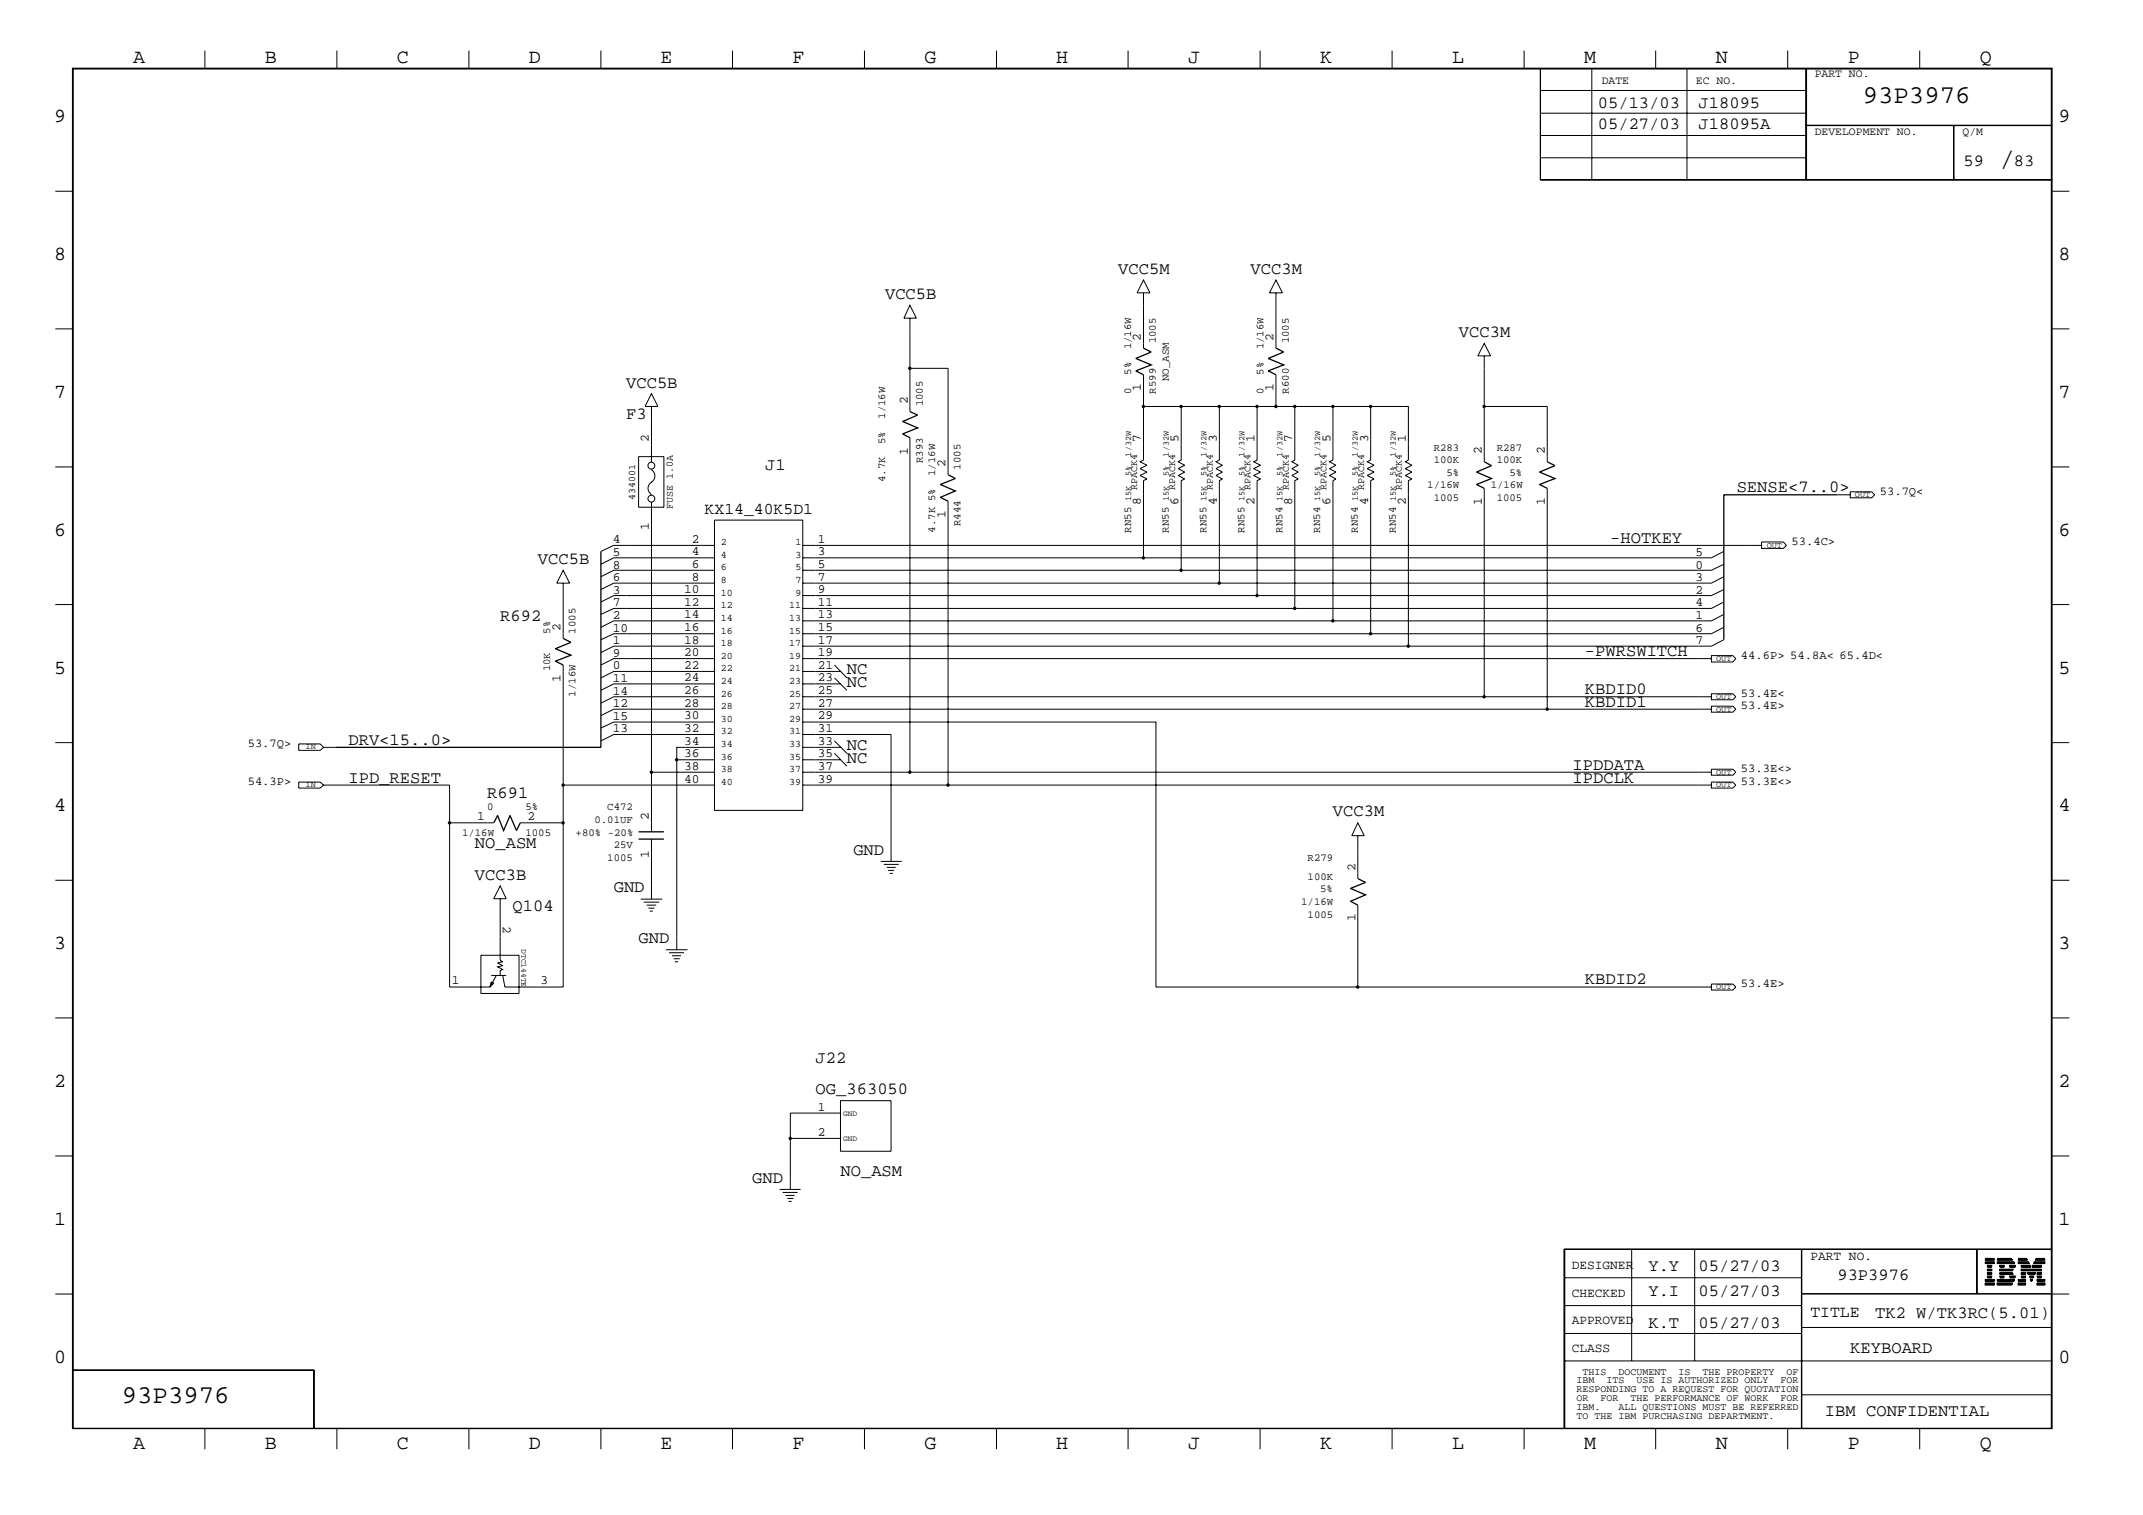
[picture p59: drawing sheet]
<svg xmlns="http://www.w3.org/2000/svg" width="423mm" height="299mm" viewBox="0 0 423 299" stroke-linecap="round" stroke-linejoin="round" font-family="sans-serif">
<defs><g id="words">
<text font-size="5.2" x="395" y="32.9">/</text>
<g font-size="5.1">
<text x="368" y="20.4">93P3976</text>
<text x="24" y="277.1">93P3976</text>
</g>
<g font-size="4">
<text x="26.3" y="12.5">A</text>
<text x="52.3" y="12.5">B</text>
<text x="78.4" y="12.5">C</text>
<text x="104.5" y="12.5">D</text>
<text x="130.5" y="12.5">E</text>
<text x="156.5" y="12.5">F</text>
<text x="182.6" y="12.5">G</text>
<text x="208.6" y="12.5">H</text>
<text x="234.7" y="12.5">J</text>
<text x="260.8" y="12.5">K</text>
<text x="286.9" y="12.5">L</text>
<text x="312.9" y="12.5">M</text>
<text x="338.9" y="12.5">N</text>
<text x="365" y="12.5">P</text>
<text x="391.1" y="12.5">Q</text>
<text x="10.7" y="24.1">9</text>
<text x="406.7" y="24.1">9</text>
<text x="10.7" y="51.3">8</text>
<text x="406.7" y="51.3">8</text>
<text x="10.7" y="78.6">7</text>
<text x="406.7" y="78.6">7</text>
<text x="10.7" y="105.8">6</text>
<text x="406.7" y="105.8">6</text>
<text x="10.7" y="133">5</text>
<text x="406.7" y="133">5</text>
<text x="10.7" y="160.2">4</text>
<text x="406.7" y="160.2">4</text>
<text x="10.7" y="187.5">3</text>
<text x="406.7" y="187.5">3</text>
<text x="10.7" y="214.6">2</text>
<text x="406.7" y="214.6">2</text>
<text x="10.7" y="241.9">1</text>
<text x="406.7" y="241.9">1</text>
<text x="10.7" y="269.2">0</text>
<text x="406.7" y="269.2">0</text>
<text x="26.3" y="286.2">A</text>
<text x="52.3" y="286.2">B</text>
<text x="78.4" y="286.2">C</text>
<text x="104.5" y="286.2">D</text>
<text x="130.5" y="286.2">E</text>
<text x="156.5" y="286.2">F</text>
<text x="182.6" y="286.2">G</text>
<text x="208.6" y="286.2">H</text>
<text x="234.7" y="286.2">J</text>
<text x="260.8" y="286.2">K</text>
<text x="286.9" y="286.2">L</text>
<text x="312.9" y="286.2">M</text>
<text x="338.9" y="286.2">N</text>
<text x="365" y="286.2">P</text>
<text x="391.1" y="286.2">Q</text>
</g>
<g font-size="3.4">
<text x="315.6" y="21.4">05/13/03</text>
<text x="335.5" y="21.4">J18095</text>
<text x="315.6" y="25.4">05/27/03</text>
<text x="335.5" y="25.4">J18095A</text>
<text x="387.9" y="32.9">59</text>
<text x="397.8" y="32.9">83</text>
<text x="174.8" y="59.1">VCC5B</text>
<text x="220.9" y="54.1">VCC5M</text>
<text x="247.1" y="54.1">VCC3M</text>
<text x="288.2" y="66.5">VCC3M</text>
<text x="123.7" y="76.5">VCC5B</text>
<text x="123.7" y="82.7">F3</text>
<text x="151.1" y="92.7">J1</text>
<text x="343.1" y="97.2">SENSE&lt;7..0&gt;</text>
<text x="318.1" y="107.2">-HOTKEY</text>
<text x="106.3" y="111.4">VCC5B</text>
<text x="98.8" y="122.6">R692</text>
<text x="313.1" y="129.6">-PWRSWITCH</text>
<text x="167.3" y="133.2">NC</text>
<text x="167.3" y="135.6">NC</text>
<text x="313.1" y="137.1">KBDID0</text>
<text x="313.1" y="139.5">KBDID1</text>
<text x="68.8" y="147.1">DRV&lt;15..0&gt;</text>
<text x="167.3" y="148.2">NC</text>
<text x="68.8" y="154.5">IPD_RESET</text>
<text x="167.3" y="150.6">NC</text>
<text x="310.6" y="154.5">IPDCLK</text>
<text x="310.6" y="152.1">IPDDATA</text>
<text x="96.3" y="157.5">R691</text>
<text x="263.3" y="161.2">VCC3M</text>
<text x="93.8" y="167.5">NO_ASM</text>
<text x="93.8" y="173.7">VCC3B</text>
<text x="168.6" y="168.7">GND</text>
<text x="101.3" y="179.9">Q104</text>
<text x="121.2" y="176.2">GND</text>
<text x="126.2" y="186.2">GND</text>
<text x="313.1" y="194.4">KBDID2</text>
<text x="161.1" y="209.9">J22</text>
<text x="161.1" y="216.1">OG_363050</text>
<text x="148.6" y="233.5">GND</text>
<text x="166" y="232.2">NO_ASM</text>
<text x="325.6" y="251">Y.Y</text>
<text x="335.5" y="251">05/27/03</text>
<text x="325.6" y="255.9">Y.I</text>
<text x="335.5" y="255.9">05/27/03</text>
<text x="363" y="252.7">93P3976</text>
<text x="325.6" y="262.2">K.T</text>
<text x="335.5" y="262.2">05/27/03</text>
<text x="370.4" y="260.2">TK2 W/TK3RC(5.01)</text>
<text x="365.5" y="267.2">KEYBOARD</text>
<text x="360.5" y="279.7">IBM CONFIDENTIAL</text>
</g>
<g font-size="3.2">
<text x="139.2" y="101.4">KX14_40K5D1</text>
<text x="357.6" y="260">TITLE</text>
</g>
<g font-size="2.5">
<text x="225.4" y="67.3" transform="rotate(-90 225.4 67.3)">2</text>
<text x="251.5" y="67.3" transform="rotate(-90 251.5 67.3)">2</text>
<text x="225.4" y="77.3" transform="rotate(-90 225.4 77.3)">1</text>
<text x="251.5" y="77.3" transform="rotate(-90 251.5 77.3)">1</text>
<text x="179.3" y="79.8" transform="rotate(-90 179.3 79.8)">2</text>
<text x="128.2" y="87.2" transform="rotate(-90 128.2 87.2)">2</text>
<text x="179.3" y="89.7" transform="rotate(-90 179.3 89.7)">1</text>
<text x="225.4" y="87.2" transform="rotate(-90 225.4 87.2)">7</text>
<text x="232.8" y="87.2" transform="rotate(-90 232.8 87.2)">5</text>
<text x="240.4" y="87.2" transform="rotate(-90 240.4 87.2)">3</text>
<text x="247.8" y="87.2" transform="rotate(-90 247.8 87.2)">1</text>
<text x="255.3" y="87.2" transform="rotate(-90 255.3 87.2)">7</text>
<text x="262.8" y="87.2" transform="rotate(-90 262.8 87.2)">5</text>
<text x="270.3" y="87.2" transform="rotate(-90 270.3 87.2)">3</text>
<text x="277.7" y="87.2" transform="rotate(-90 277.7 87.2)">1</text>
<text x="292.7" y="89.7" transform="rotate(-90 292.7 89.7)">2</text>
<text x="305.1" y="89.7" transform="rotate(-90 305.1 89.7)">2</text>
<text x="186.8" y="92.2" transform="rotate(-90 186.8 92.2)">2</text>
<text x="225.4" y="99.7" transform="rotate(-90 225.4 99.7)">8</text>
<text x="232.8" y="99.7" transform="rotate(-90 232.8 99.7)">6</text>
<text x="240.4" y="99.7" transform="rotate(-90 240.4 99.7)">4</text>
<text x="247.8" y="99.7" transform="rotate(-90 247.8 99.7)">2</text>
<text x="255.3" y="99.7" transform="rotate(-90 255.3 99.7)">8</text>
<text x="262.8" y="99.7" transform="rotate(-90 262.8 99.7)">6</text>
<text x="270.3" y="99.7" transform="rotate(-90 270.3 99.7)">4</text>
<text x="277.7" y="99.7" transform="rotate(-90 277.7 99.7)">2</text>
<text x="292.7" y="99.7" transform="rotate(-90 292.7 99.7)">1</text>
<text x="305.1" y="99.7" transform="rotate(-90 305.1 99.7)">1</text>
<text x="121.1" y="107.3">4</text>
<text x="128.2" y="104.7" transform="rotate(-90 128.2 104.7)">1</text>
<text x="136.7" y="107.2">2</text>
<text x="161.5" y="107.2">1</text>
<text x="186.8" y="102.2" transform="rotate(-90 186.8 102.2)">1</text>
<text x="121.1" y="109.7">5</text>
<text x="121.1" y="112.3">8</text>
<text x="136.7" y="112.2">6</text>
<text x="136.7" y="109.6">4</text>
<text x="161.5" y="109.6">3</text>
<text x="161.5" y="112.2">5</text>
<text x="334.9" y="109.7">5</text>
<text x="334.9" y="112.3">0</text>
<text x="121.1" y="114.7">6</text>
<text x="121.1" y="117.3">3</text>
<text x="121.1" y="119.7">7</text>
<text x="135.1" y="117.1">10</text>
<text x="135.1" y="119.6">12</text>
<text x="136.7" y="114.6">8</text>
<text x="161.5" y="114.6">7</text>
<text x="161.5" y="117.1">9</text>
<text x="161.5" y="119.6">11</text>
<text x="334.9" y="119.7">4</text>
<text x="334.9" y="117.3">2</text>
<text x="334.9" y="114.7">3</text>
<text x="110.7" y="124.6" transform="rotate(-90 110.7 124.6)">2</text>
<text x="121.1" y="122.2">2</text>
<text x="121.1" y="124.7">10</text>
<text x="135.1" y="122.1">14</text>
<text x="135.1" y="124.6">16</text>
<text x="161.5" y="122.1">13</text>
<text x="161.5" y="124.6">15</text>
<text x="334.9" y="124.7">6</text>
<text x="334.9" y="122.2">1</text>
<text x="121.1" y="129.7">9</text>
<text x="121.1" y="127.2">1</text>
<text x="135.1" y="127.1">18</text>
<text x="135.1" y="129.6">20</text>
<text x="161.5" y="127.1">17</text>
<text x="161.5" y="129.6">19</text>
<text x="334.9" y="127.2">7</text>
<text x="110.7" y="134.6" transform="rotate(-90 110.7 134.6)">1</text>
<text x="121.1" y="134.7">11</text>
<text x="121.1" y="137.2">14</text>
<text x="121.1" y="132.2">0</text>
<text x="135.1" y="132.1">22</text>
<text x="135.1" y="134.5">24</text>
<text x="135.1" y="137.1">26</text>
<text x="161.5" y="137.1">25</text>
<text x="161.5" y="132.1">21</text>
<text x="161.5" y="134.5">23</text>
<text x="121.1" y="142.2">15</text>
<text x="121.1" y="139.7">12</text>
<text x="135.1" y="139.5">28</text>
<text x="135.1" y="142.1">30</text>
<text x="161.5" y="142.1">29</text>
<text x="161.5" y="139.5">27</text>
<text x="121.1" y="144.6">13</text>
<text x="135.1" y="144.5">32</text>
<text x="135.1" y="147.1">34</text>
<text x="135.1" y="149.5">36</text>
<text x="161.5" y="147.1">33</text>
<text x="161.5" y="149.5">35</text>
<text x="161.5" y="144.5">31</text>
<text x="135.1" y="152.1">38</text>
<text x="135.1" y="154.5">40</text>
<text x="161.5" y="152.1">37</text>
<text x="161.5" y="154.5">39</text>
<text x="94.2" y="162">1</text>
<text x="104.2" y="162">2</text>
<text x="128.2" y="162" transform="rotate(-90 128.2 162)">2</text>
<text x="128.2" y="169.5" transform="rotate(-90 128.2 169.5)">1</text>
<text x="267.8" y="172" transform="rotate(-90 267.8 172)">2</text>
<text x="99.3" y="182.9" transform="rotate(90 99.3 182.9)">2</text>
<text x="267.8" y="181.9" transform="rotate(-90 267.8 181.9)">1</text>
<text x="89.2" y="194.4">1</text>
<text x="106.8" y="194.4">3</text>
<text x="161.5" y="219.3">1</text>
<text x="161.5" y="224.3">2</text>
<text x="310.5" y="250.6">DESIGNER</text>
<text x="357.6" y="248.8">PART NO.</text>
<text x="310.5" y="256">CHECKED</text>
<text x="310.5" y="261.5">APPROVED</text>
<text x="310.5" y="267">CLASS</text>
</g>
<g font-size="2.4">
<text x="371.3" y="97.7">53.7Q&lt;</text>
<text x="353.9" y="107.7">53.4C&gt;</text>
<text x="343.9" y="130">44.6P&gt; 54.8A&lt; 65.4D&lt;</text>
<text x="343.9" y="137.6">53.4E&lt;</text>
<text x="343.9" y="140">53.4E&gt;</text>
<text x="48.9" y="147.6">53.7Q&gt;</text>
<text x="48.9" y="155">54.3P&gt;</text>
<text x="343.9" y="155">53.3E&lt;&gt;</text>
<text x="343.9" y="152.5">53.3E&lt;&gt;</text>
<text x="343.9" y="194.9">53.4E&gt;</text>
</g>
<g font-size="2.3">
<text x="316.4" y="16.7">DATE</text>
<text x="335" y="16.7">EC NO.</text>
<text x="358.5" y="15.2">PART NO.</text>
<text x="358.5" y="26.6">DEVELOPMENT NO.</text>
<text x="387.7" y="26.6">Q/M</text>
</g>
<g font-size="2.1">
<text x="223.4" y="69" transform="rotate(-90 223.4 69)">1/16W</text>
<text x="228.3" y="67.8" transform="rotate(-90 228.3 67.8)">1005</text>
<text x="249.6" y="69" transform="rotate(-90 249.6 69)">1/16W</text>
<text x="254.6" y="67.8" transform="rotate(-90 254.6 67.8)">1005</text>
<text x="223.4" y="77.7" transform="rotate(-90 223.4 77.7)">0</text>
<text x="223.4" y="74" transform="rotate(-90 223.4 74)">5%</text>
<text x="228.3" y="77.7" transform="rotate(-90 228.3 77.7)">R599</text>
<text x="230.9" y="75.3" transform="rotate(-90 230.9 75.3)">NO_ASM</text>
<text x="249.6" y="77.7" transform="rotate(-90 249.6 77.7)">0</text>
<text x="249.6" y="74" transform="rotate(-90 249.6 74)">5%</text>
<text x="254.6" y="77.7" transform="rotate(-90 254.6 77.7)">R600</text>
<text x="174.8" y="82.7" transform="rotate(-90 174.8 82.7)">1/16W</text>
<text x="182.3" y="80.3" transform="rotate(-90 182.3 80.3)">1005</text>
<text x="174.8" y="87.7" transform="rotate(-90 174.8 87.7)">5%</text>
<text x="283.2" y="89">R283</text>
<text x="295.7" y="89">R287</text>
<text x="174.8" y="95.2" transform="rotate(-90 174.8 95.2)">4.7K</text>
<text x="182.3" y="91.4" transform="rotate(-90 182.3 91.4)">R393</text>
<text x="184.7" y="94" transform="rotate(-90 184.7 94)">1/16W</text>
<text x="189.7" y="92.7" transform="rotate(-90 189.7 92.7)">1005</text>
<text x="283.2" y="91.4">100K</text>
<text x="285.8" y="94">5%</text>
<text x="295.7" y="91.4">100K</text>
<text x="298.2" y="94">5%</text>
<text x="281.9" y="96.4">1/16W</text>
<text x="283.2" y="99">1005</text>
<text x="294.5" y="96.4">1/16W</text>
<text x="295.7" y="99">1005</text>
<text x="184.7" y="105.2" transform="rotate(-90 184.7 105.2)">4.7K 5%</text>
<text x="189.7" y="103.9" transform="rotate(-90 189.7 103.9)">R444</text>
<text x="223.4" y="105.2" transform="rotate(-90 223.4 105.2)">RN55</text>
<text x="230.9" y="105.2" transform="rotate(-90 230.9 105.2)">RN55</text>
<text x="238.3" y="105.2" transform="rotate(-90 238.3 105.2)">RN55</text>
<text x="245.9" y="105.2" transform="rotate(-90 245.9 105.2)">RN55</text>
<text x="253.3" y="105.2" transform="rotate(-90 253.3 105.2)">RN54</text>
<text x="260.8" y="105.2" transform="rotate(-90 260.8 105.2)">RN54</text>
<text x="268.2" y="105.2" transform="rotate(-90 268.2 105.2)">RN54</text>
<text x="275.8" y="105.2" transform="rotate(-90 275.8 105.2)">RN54</text>
<text x="108.7" y="125.1" transform="rotate(-90 108.7 125.1)">5%</text>
<text x="113.7" y="125.1" transform="rotate(-90 113.7 125.1)">1005</text>
<text x="108.7" y="132.6" transform="rotate(-90 108.7 132.6)">10K</text>
<text x="113.7" y="137.6" transform="rotate(-90 113.7 137.6)">1/16W</text>
<text x="96.3" y="160">0</text>
<text x="103.8" y="160">5%</text>
<text x="120" y="160">C472</text>
<text x="91.3" y="165">1/16W</text>
<text x="103.8" y="165">1005</text>
<text x="113.7" y="165">+80% -20%</text>
<text x="117.4" y="162.5">0.01UF</text>
<text x="121.2" y="167.5">25V</text>
<text x="120" y="170">1005</text>
<text x="258.3" y="170">R279</text>
<text x="258.3" y="173.7">100K</text>
<text x="257" y="178.7">1/16W</text>
<text x="260.8" y="176.2">5%</text>
<text x="258.3" y="181.2">1005</text>
</g>
<g font-size="2">
<text x="125.5" y="98.7" transform="rotate(-90 125.5 98.7)">434001</text>
<text x="132.9" y="100.5" transform="rotate(-90 132.9 100.5)">FUSE 1.0A</text>
<text x="224.6" y="96.8" transform="rotate(-90 224.6 96.8)">RPACK4</text>
<text x="232.2" y="96.8" transform="rotate(-90 232.2 96.8)">RPACK4</text>
<text x="239.6" y="96.8" transform="rotate(-90 239.6 96.8)">RPACK4</text>
<text x="247.1" y="96.8" transform="rotate(-90 247.1 96.8)">RPACK4</text>
<text x="254.6" y="96.8" transform="rotate(-90 254.6 96.8)">RPACK4</text>
<text x="262" y="96.8" transform="rotate(-90 262 96.8)">RPACK4</text>
<text x="269.5" y="96.8" transform="rotate(-90 269.5 96.8)">RPACK4</text>
<text x="276.9" y="96.8" transform="rotate(-90 276.9 96.8)">RPACK4</text>
<text x="142.4" y="107.7">2</text>
<text x="157.1" y="107.7">1</text>
<text x="142.4" y="110.2">4</text>
<text x="142.4" y="112.6">6</text>
<text x="157.1" y="110.2">3</text>
<text x="157.1" y="112.6">5</text>
<text x="142.4" y="115.1">8</text>
<text x="142.4" y="117.6">10</text>
<text x="157.1" y="115.1">7</text>
<text x="157.1" y="117.6">9</text>
<text x="142.4" y="122.6">14</text>
<text x="142.4" y="120.1">12</text>
<text x="142.4" y="125.1">16</text>
<text x="155.9" y="120.1">11</text>
<text x="155.9" y="122.6">13</text>
<text x="155.9" y="125.1">15</text>
<text x="142.4" y="130">20</text>
<text x="142.4" y="127.6">18</text>
<text x="155.9" y="127.6">17</text>
<text x="155.9" y="130">19</text>
<text x="142.4" y="132.6">22</text>
<text x="142.4" y="135">24</text>
<text x="142.4" y="137.6">26</text>
<text x="155.9" y="137.6">25</text>
<text x="155.9" y="132.6">21</text>
<text x="155.9" y="135">23</text>
<text x="142.4" y="140">28</text>
<text x="142.4" y="142.6">30</text>
<text x="155.9" y="140">27</text>
<text x="155.9" y="142.6">29</text>
<text x="142.4" y="147.6">34</text>
<text x="142.4" y="145">32</text>
<text x="155.9" y="145">31</text>
<text x="155.9" y="147.6">33</text>
<text x="142.4" y="150">36</text>
<text x="142.4" y="152.5">38</text>
<text x="142.4" y="155">40</text>
<text x="155.9" y="150">35</text>
<text x="155.9" y="152.5">37</text>
<text x="155.9" y="155">39</text>
<text x="311.4" y="273.1">IBM</text>
<text x="311.4" y="274.9">RESPONDING TO A REQUEST FOR QUOTATION</text>
<text x="312.6" y="271.4">THIS</text>
<text x="317.3" y="273.1">ITS</text>
<text x="319.7" y="271.4">DOCUMENT</text>
<text x="323.3" y="273.1">USE IS AUTHORIZED ONLY</text>
<text x="331.6" y="271.4">IS</text>
<text x="336.3" y="271.4">THE PROPERTY</text>
<text x="351.7" y="273.1">FOR</text>
<text x="352.9" y="271.4">OF</text>
<text x="311.4" y="276.7">OR</text>
<text x="311.4" y="278.5">IBM.</text>
<text x="311.4" y="280.2">TO THE IBM PURCHASING DEPARTMENT.</text>
<text x="316.1" y="276.7">FOR</text>
<text x="319.7" y="278.5">ALL QUESTIONS MUST BE REFERRED</text>
<text x="322.1" y="276.7">THE PERFORMANCE OF WORK</text>
<text x="351.7" y="276.7">FOR</text>
</g>
<g font-size="1.7">
<text x="223.4" y="94" transform="rotate(-90 223.4 94)">5%</text>
<text x="223.4" y="90.2" transform="rotate(-90 223.4 90.2)">1/32W</text>
<text x="230.9" y="94" transform="rotate(-90 230.9 94)">5%</text>
<text x="230.9" y="90.2" transform="rotate(-90 230.9 90.2)">1/32W</text>
<text x="238.3" y="94" transform="rotate(-90 238.3 94)">5%</text>
<text x="238.3" y="90.2" transform="rotate(-90 238.3 90.2)">1/32W</text>
<text x="245.9" y="94" transform="rotate(-90 245.9 94)">5%</text>
<text x="245.9" y="90.2" transform="rotate(-90 245.9 90.2)">1/32W</text>
<text x="253.3" y="94" transform="rotate(-90 253.3 94)">5%</text>
<text x="253.3" y="90.2" transform="rotate(-90 253.3 90.2)">1/32W</text>
<text x="260.8" y="94" transform="rotate(-90 260.8 94)">5%</text>
<text x="260.8" y="90.2" transform="rotate(-90 260.8 90.2)">1/32W</text>
<text x="268.2" y="94" transform="rotate(-90 268.2 94)">5%</text>
<text x="268.2" y="90.2" transform="rotate(-90 268.2 90.2)">1/32W</text>
<text x="275.8" y="94" transform="rotate(-90 275.8 94)">5%</text>
<text x="275.8" y="90.2" transform="rotate(-90 275.8 90.2)">1/32W</text>
<text x="223.4" y="99" transform="rotate(-90 223.4 99)">15K</text>
<text x="230.9" y="99" transform="rotate(-90 230.9 99)">15K</text>
<text x="238.3" y="99" transform="rotate(-90 238.3 99)">15K</text>
<text x="245.9" y="99" transform="rotate(-90 245.9 99)">15K</text>
<text x="253.3" y="99" transform="rotate(-90 253.3 99)">15K</text>
<text x="260.8" y="99" transform="rotate(-90 260.8 99)">15K</text>
<text x="268.2" y="99" transform="rotate(-90 268.2 99)">15K</text>
<text x="275.8" y="99" transform="rotate(-90 275.8 99)">15K</text>
<text x="366.4" y="98.1">OUT</text>
<text x="349" y="108.1">OUT</text>
<text x="339" y="130.6">OUT</text>
<text x="339" y="138">OUT</text>
<text x="339" y="140.5">OUT</text>
<text x="60.4" y="147.9">IN</text>
<text x="60.4" y="155.4">IN</text>
<text x="339" y="155.4">OUT</text>
<text x="339" y="153">OUT</text>
<text x="339" y="195.3">OUT</text>
</g>
<g font-size="1.6">
<text x="103" y="187.5" transform="rotate(90 103 187.5)">DTC144TE</text>
<text x="166.5" y="220.3">GND</text>
<text x="166.5" y="225.3">GND</text>
</g>
</g></defs>
<g fill="none" stroke="#000" stroke-width=".25">
<path d="M225.9 68.7l1.5 .8-3 1.3 3 1.3-3 1.1 1.5 .8M252.1 68.7l1.5 .8-3.1 1.3 3.1 1.3-3.1 1.1 1.6 .8M179.7 81.3l1.6 .7-3 1.2 3 1.3-3 1.2 1.4 .7M187.3 93.7l1.4 .8-2.9 1.2 2.9 1.2-2.9 1.3 1.5 .8M293.2 91.2l1.4 .7-2.9 1.3 2.9 1.3-2.9 1.2 1.5 .7M305.6 91.2l1.6 .7-3.1 1.3 3.1 1.3-3.1 1.2 1.5 .7M363 97.7h-22.5v28.6M118.7 108.9v38.7h-52.3M111.3 126.1l1.5 .7-3.1 1.3 3.1 1.3-3.1 1.2 1.6 .7M97.5 162.5l.8-1.5 1.2 3 1.3-3 1.2 3 .8-1.5M126.2 165.7h4.9M126.2 164.3h4.9"/>
<path d="M268.2 173.5l1.5 .7-2.9 1.2 2.9 1.3-2.9 1.3 1.4 .7"/>
</g>
<g fill="none" stroke="#000" stroke-width=".2">
<path d="M14.3 13.5h391.1v268.6h-391.1zM14.5 13.6h390.7v268.4h-390.7zM40.5 10v3.5M66.5 10v3.5M92.6 10v3.5M118.7 10v3.5M144.7 10v3.5M170.8 10v3.5M196.8 10v3.5M222.8 10v3.5M248.9 10v3.5M275 10v3.5"/>
<path d="M301.1 10v3.5M304.3 13.5v22.1h101.1M304.3 17.9h52.4M314.5 13.5v22.1M327.1 10v3.5M333.2 13.5v22.1M353.1 10v3.5M356.7 13.5v22.1M356.9 13.5v22.1M379.2 10v3.5M10.9 37.8h3.4M304.3 35.5h101.1"/>
<path d="M304.3 31.2h52.4M304.3 26.8h52.4M304.3 22.4h52.4M356.7 24.8h48.7M356.7 24.7h48.7M385.9 24.8v10.8M386 24.8v10.8M405.4 37.8h3.4M225.9 55.3l1.3 2.5h-2.6zM225.9 57.8v10.9M252.1 55.3l1.2 2.5h-2.5zM252.1 57.8v10.9"/>
<path d="M10.9 64.9h3.4M128.7 77.7l1.3 2.6h-2.6zM179.7 60.3l1.3 2.5h-2.4zM179.7 62.8v9.9M225.9 74v16.8l-.7 .4 1.4 .7-1.4 .6 1.4 .7-1.4 .7 1.4 .7-.7 .3v15.3h-67.3M252.1 74v6.3M293.2 67.8l1.3 2.5h-2.6zM293.2 70.3v20.9M405.4 64.9h3.4M10.9 92.2h3.4M126.2 90.2h4.9v10h-4.9zM128.7 92.7a1.44 1.44 0 0 1 0 2.5"/>
<path d="M128.7 80.3v10.9M128.7 99.1v65.2M128.8 95.2a1.44 1.44 0 0 0-.1 2.5M179.7 86.4v66.1h158.4M179.7 81.3v-8.6h7.6v21M187.3 99v56h150.8M225.9 80.3h52.3v10.5l-.6 .4 1.3 .7-1.3 .6 1.3 .7-1.3 .7 1.3 .7-.7 .3v32.7h-119.6M233.3 80.3v10.5l-.6 .4 1.3 .7-1.3 .6 1.3 .7-1.3 .7 1.3 .7-.7 .3v17.7h-74.7M240.9 80.3v10.5l-.7 .4 1.3 .7-1.3 .6 1.3 .7-1.3 .7 1.3 .7-.6 .3v20.2h-82.3M248.3 80.3v10.5l-.7 .4 1.4 .7-1.4 .6 1.4 .7-1.4 .7 1.4 .7-.7 .3v22.7h-89.7M255.8 80.3v10.5l-.6 .4 1.3 .7-1.3 .6 1.3 .7-1.3 .7 1.3 .7-.7 .3v25.2h-97.2M263.3 80.3v10.5l-.7 .4 1.3 .7-1.3 .6 1.3 .7-1.3 .7 1.3 .7-.6 .3v27.7h-104.7"/>
<path d="M270.8 80.3v10.5l-.7 .4 1.3 .7-1.3 .6 1.3 .7-1.3 .7 1.3 .7-.6 .3v30.2h-112.2M293.2 96.4v41.2h-134.6M293.2 80.3h12.4v10.9M305.6 96.4v43.6h32.5M363 97.7h2.5M365.5 97.1h4.2l.6 .6-.6 .6h-4.2zM405.4 92.2h3.4M10.9 119.4h3.4M111.3 112.6l1.2 2.5h-2.5zM111.3 115.1v11M141.1 115.1h-19.9l-2.5 1.3M141.1 117.6h-19.9l-2.5 1.3"/>
<path d="M141.1 110.2h-19.9l-2.5 1.2M141.1 112.6h-19.9l-2.5 1.3M141.1 107.7h-19.9l-2.5 1.2M141.1 102.7h17.5v57.3h-17.5zM158.6 107.7h189.4M340.5 118.9l-2.4 1.2h-82.3M340.5 116.4l-2.4 1.2h-89.8M340.5 108.9l-2.4 1.3h-112.2M340.5 113.9l-2.4 1.2h-97.2M340.5 111.4l-2.4 1.2h-104.8M348 107h4.3l.6 .7-.6 .6h-4.3zM405.4 119.4h3.4"/>
<path d="M111.3 131.3v63.6h-11.6l-.4-2.3M141.1 122.6h-19.9l-2.5 1.3M141.1 125.1h-19.9l-2.5 1.2M141.1 127.6h-19.9l-2.5 1.3M141.1 120.1h-19.9l-2.5 1.2M141.1 135h-19.9l-2.5 1.3M141.1 137.6h-19.9l-2.5 1.3M141.1 130h-19.9l-2.5 1.3M141.1 132.6h-19.9l-2.5 1.3M158.6 135h7.4M158.6 130h179.5M158.6 132.6h7.4"/>
<path d="M164.8 131.3l2.5 2.6M164.8 133.9l2.5 2.4M293.2 137.6h44.9M338.1 137h4.2l.6 .6-.6 .6h-4.2zM338.1 129.5h4.2l.6 .5-.6 .7h-4.2zM338.1 139.4h4.2l.6 .6-.6 .6h-4.2zM340.5 123.9l-2.4 1.2h-67.3M340.5 126.3l-2.4 1.3h-59.9M340.5 121.3l-2.4 1.3h-74.8M10.9 146.6h3.4M59 154.4h4.2l.7 .6-.7 .6h-4.2zM59 146.9h4.2l.7 .7-.7 .6h-4.2z"/>
<path d="M63.9 155h24.9v7.5h8.7M63.9 147.6h2.5M111.3 155h29.8M128.7 152.5h12.4M133.7 150v37.5M141.1 142.6h-19.9l-2.5 1.2M141.1 145h-19.9l-2.5 1.3M141.1 140h-19.9l-2.5 1.3M141.1 147.6h-7.4v2.4h7.4M158.6 142.6h69.7v52.3h109.8M158.6 155h28.7M158.6 152.5h21.1"/>
<path d="M158.6 150h7.4M158.6 147.6h7.4M158.6 145h17.4v25M158.6 140h147M164.8 146.3l2.5 2.5M164.8 148.8l2.5 2.5M338.1 154.4h4.2l.6 .6-.6 .6h-4.2zM338.1 151.9h4.2l.6 .6-.6 .6h-4.2zM405.4 146.6h3.4M10.9 173.8h3.4M88.8 162.5v32.4h8M98.8 177.5v12.2l.5 .2-1 .3 1 .5-1 .2 1 .5-.5 .3v.9"/>
<path d="M98.8 174.9l1.2 2.6h-2.5zM102.8 162.5h8.5M126.6 177.5h4.2M127.2 178.1h3M127.8 178.7h1.8M128.1 179.3h1.2M128.4 179.9h.5M128.7 165.7v11.8M174 170.1h4.1M174.6 170.7h2.9M175.2 171.3h1.8M175.4 171.9h1.2"/>
<path d="M175.8 172.5h.6M268.2 162.5l1.3 2.5h-2.5zM268.2 165v8.5M268.2 178.7v16.2M405.4 173.8h3.4M95 188.6h7.5v7.6h-7.5zM97 193.9l.5 .2-.7 .8zM97 192.6h3M98 192.6l-1.2 2.3M131.6 187.5h4.2M132.2 188.1h2.9M132.8 188.7h1.7"/>
<path d="M133.1 189.3h1.2M133.3 189.9h.6M338.1 194.3h4.2l.6 .6-.6 .6h-4.2zM10.9 201h3.4M166 219.8h-9.9v5h9.9M166 217.3h10v10h-10zM405.4 201h3.4M10.9 228.3h3.4M154 234.9h4.2M154.6 235.5h3M155.2 236.1h1.8M155.5 236.6h1.2"/>
<path d="M155.8 237.2h.6M156.1 224.8v10M405.4 228.3h3.4M10.9 255.5h3.4M308.9 246.7h96.5M308.9 257.8h47M308.9 252.3h47M309.1 246.6v35.4M322.3 246.6v22.1M334.8 246.6v22.1M355.9 246.6v35.4M355.9 255.4h49.5"/>
<path d="M355.9 255.5h52.9M390.5 246.6v8.9M390.6 246.6v8.9M392.2 253.7h1.8zM392.2 253.5l1.8 .1zM392.2 253.3h1.8v.2h-1.8zM392.2 252.8l1.8 .1zM392.2 252.6l1.8 .1zM392.2 249.4l1.8 .1zM392.2 249.2l1.8 .1zM392.2 248.8h1.8zM392.2 253h1.8h-1.8"/>
<path d="M392.2 249.3h1.8h-1.8M392.2 248.7h1.8h-1.8M392.2 248.5h1.8h-1.8M392.6 252l.8 .1zM392.6 251.5l.8 .1zM392.6 251.3l.8 .1zM392.6 250.9l.8 .1zM392.6 250.7l.8 .1zM392.6 250.6l.8 .1zM392.6 250l.8 .1zM392.6 249.9h.8zM392.6 252.3h.8h-.8"/>
<path d="M392.6 252.1h.8h-.8M392.6 251.5h.8h-.8M392.6 250.2h.8h-.8M394.5 253.7h2.8zM394.5 253.5l3 .1zM394.5 253.3h3v.2h-3zM394.5 248.8h3zM394.5 252.8l3.4 .1zM394.5 252.6l3.4 .1zM394.5 249.4l3.4 .1zM394.5 249.2l3.3 .1zM394.5 248.7h3h-3"/>
<path d="M394.5 248.5h2.8h-2.8M394.5 253h3.3h-3.3M394.5 249.3h3.4h-3.4M395.1 251.5l2.6 .1zM395.1 251.3l2.4 .1zM395.1 250.9l2.4 .1zM395.1 250.7l2.5 .1zM395.1 250.6l2.6 .1zM395.1 252l.8 .1zM395.1 250l.8 .1zM395.1 249.9h.8zM395.1 251.5h2.5h-2.5"/>
<path d="M395.1 252.3h.8h-.8M395.1 252.1h.8h-.8M395.1 250.2h.8h-.8M397 252l1.1 .1zM397 250l1.1 .1zM397 249.9h1.1zM397 252.3h1.1h-1.1M397 252.1h1.1h-1.1M397 250.2h1.1h-1.1M398.7 253.7h1.4zM398.7 253.5l1.4 .1zM398.7 253.3h1.4v.2h-1.4z"/>
<path d="M398.7 252.8l1.4 .1zM398.7 252.6l1.4 .1zM398.7 249.4l2.2 .1zM398.7 249.2l2 .1zM398.7 248.8h1.8zM398.7 253h1.4h-1.4M398.7 249.3h2.1h-2.1M398.7 248.7h1.8h-1.8M398.7 248.5h1.7h-1.7M399.3 252l.8 .1zM399.3 251.5l.8 .1zM399.3 251.3l.8 .1z"/>
<path d="M399.3 250.9l.8 .1zM399.3 250.7l.8 .1zM399.3 250.6l.8 .1zM399.3 250l1.9 .1zM399.3 249.9h1.8zM399.3 252.3h.8h-.8M399.3 252.1h.8h-.8M399.3 251.5h.8h-.8M399.3 250.2h1.9h-1.9M400.3 250.6l2 .1zM400.4 250.9l1.8 .1zM400.4 250.7l1.8 .1z"/>
<path d="M400.5 251.3l1.6 .1zM400.6 251.5h1.5h-1.5M400.6 251.5l1.4 .1zM400.9 252l.8 .1zM400.9 252.1h.8h-.8M401 252.3h.7h-.7M401.1 252.6l.4 .1zM401.2 252.8l.3 .1zM401.2 253h.2h-.2M401.4 250.2h1.9h-1.9M401.5 250l1.8 .1zM401.5 249.9h1.8z"/>
<path d="M401.7 249.4l2.2 .1zM401.8 249.2l2.1 .1zM401.8 249.3h2.1h-2.1M402.1 248.8h1.8zM402.1 248.7h1.8h-1.8M402.2 248.5h1.7h-1.7M402.4 253.7h1.5zM402.4 253.5l1.5 .1zM402.4 253.3h1.5v.2h-1.5zM402.4 252.8l1.5 .1zM402.4 252.6l1.5 .1zM402.4 252l.9 .1z"/>
<path d="M402.4 251.5l.9 .1zM402.4 251.3l.9 .1zM402.4 250.9l.9 .1zM402.4 250.7l.9 .1zM402.4 250.6l.9 .1zM402.4 253h1.5h-1.5M402.4 252.3h.9h-.9M402.4 252.1h.9h-.9M402.4 251.5h.9h-.9M405.4 246.6h-96.5v35.4M14.3 270.5h47.8v11.5M14.3 270.6h47.8"/>
<path d="M62 270.5v11.5M308.9 268.7h96.5M308.9 263.3h47M355.9 275.4h49.5M355.9 262.1h49.5M40.5 282v4.2M66.5 282v4.2M92.6 282v4.2M118.7 282v4.2M144.7 282v4.2M170.8 282v4.2M196.8 282v4.2"/>
<path d="M222.8 282v4.2M248.9 282v4.2M275 282v4.2M301.1 282v4.2M327.1 282v4.2M353.1 282v4.2M379.2 282v4.2"/>
<circle cx="128.7" cy="91.9" r=".68"/>
<circle cx="128.7" cy="98.5" r=".68"/>
</g>
<g fill="#000">
<circle cx="179.7" cy="72.7" r=".34"/>
<circle cx="225.9" cy="80.3" r=".34"/>
<circle cx="233.3" cy="80.3" r=".34"/>
<circle cx="240.9" cy="80.3" r=".34"/>
<circle cx="248.3" cy="80.3" r=".34"/>
<circle cx="252" cy="80.3" r=".34"/>
<circle cx="255.8" cy="80.3" r=".34"/>
<circle cx="263.3" cy="80.3" r=".34"/>
<circle cx="270.7" cy="80.3" r=".34"/>
<circle cx="293.2" cy="80.3" r=".34"/>
<circle cx="225.9" cy="110.2" r=".34"/>
<circle cx="233.3" cy="112.6" r=".34"/>
<circle cx="240.9" cy="115.1" r=".34"/>
<circle cx="248.3" cy="117.6" r=".34"/>
<circle cx="255.8" cy="120.1" r=".34"/>
<circle cx="263.3" cy="122.6" r=".34"/>
<circle cx="270.7" cy="125.1" r=".34"/>
<circle cx="278.2" cy="127.6" r=".34"/>
<circle cx="293.2" cy="137.6" r=".34"/>
<circle cx="111.2" cy="155" r=".34"/>
<circle cx="128.7" cy="152.5" r=".34"/>
<circle cx="133.7" cy="150" r=".34"/>
<circle cx="179.7" cy="152.5" r=".34"/>
<circle cx="187.3" cy="155" r=".34"/>
<circle cx="305.6" cy="140" r=".34"/>
<circle cx="88.8" cy="162.5" r=".34"/>
<circle cx="111.2" cy="162.5" r=".34"/>
<circle cx="268.2" cy="194.9" r=".34"/>
<circle cx="156.1" cy="224.8" r=".34"/>
</g>
<use href="#words"/>
</svg>
